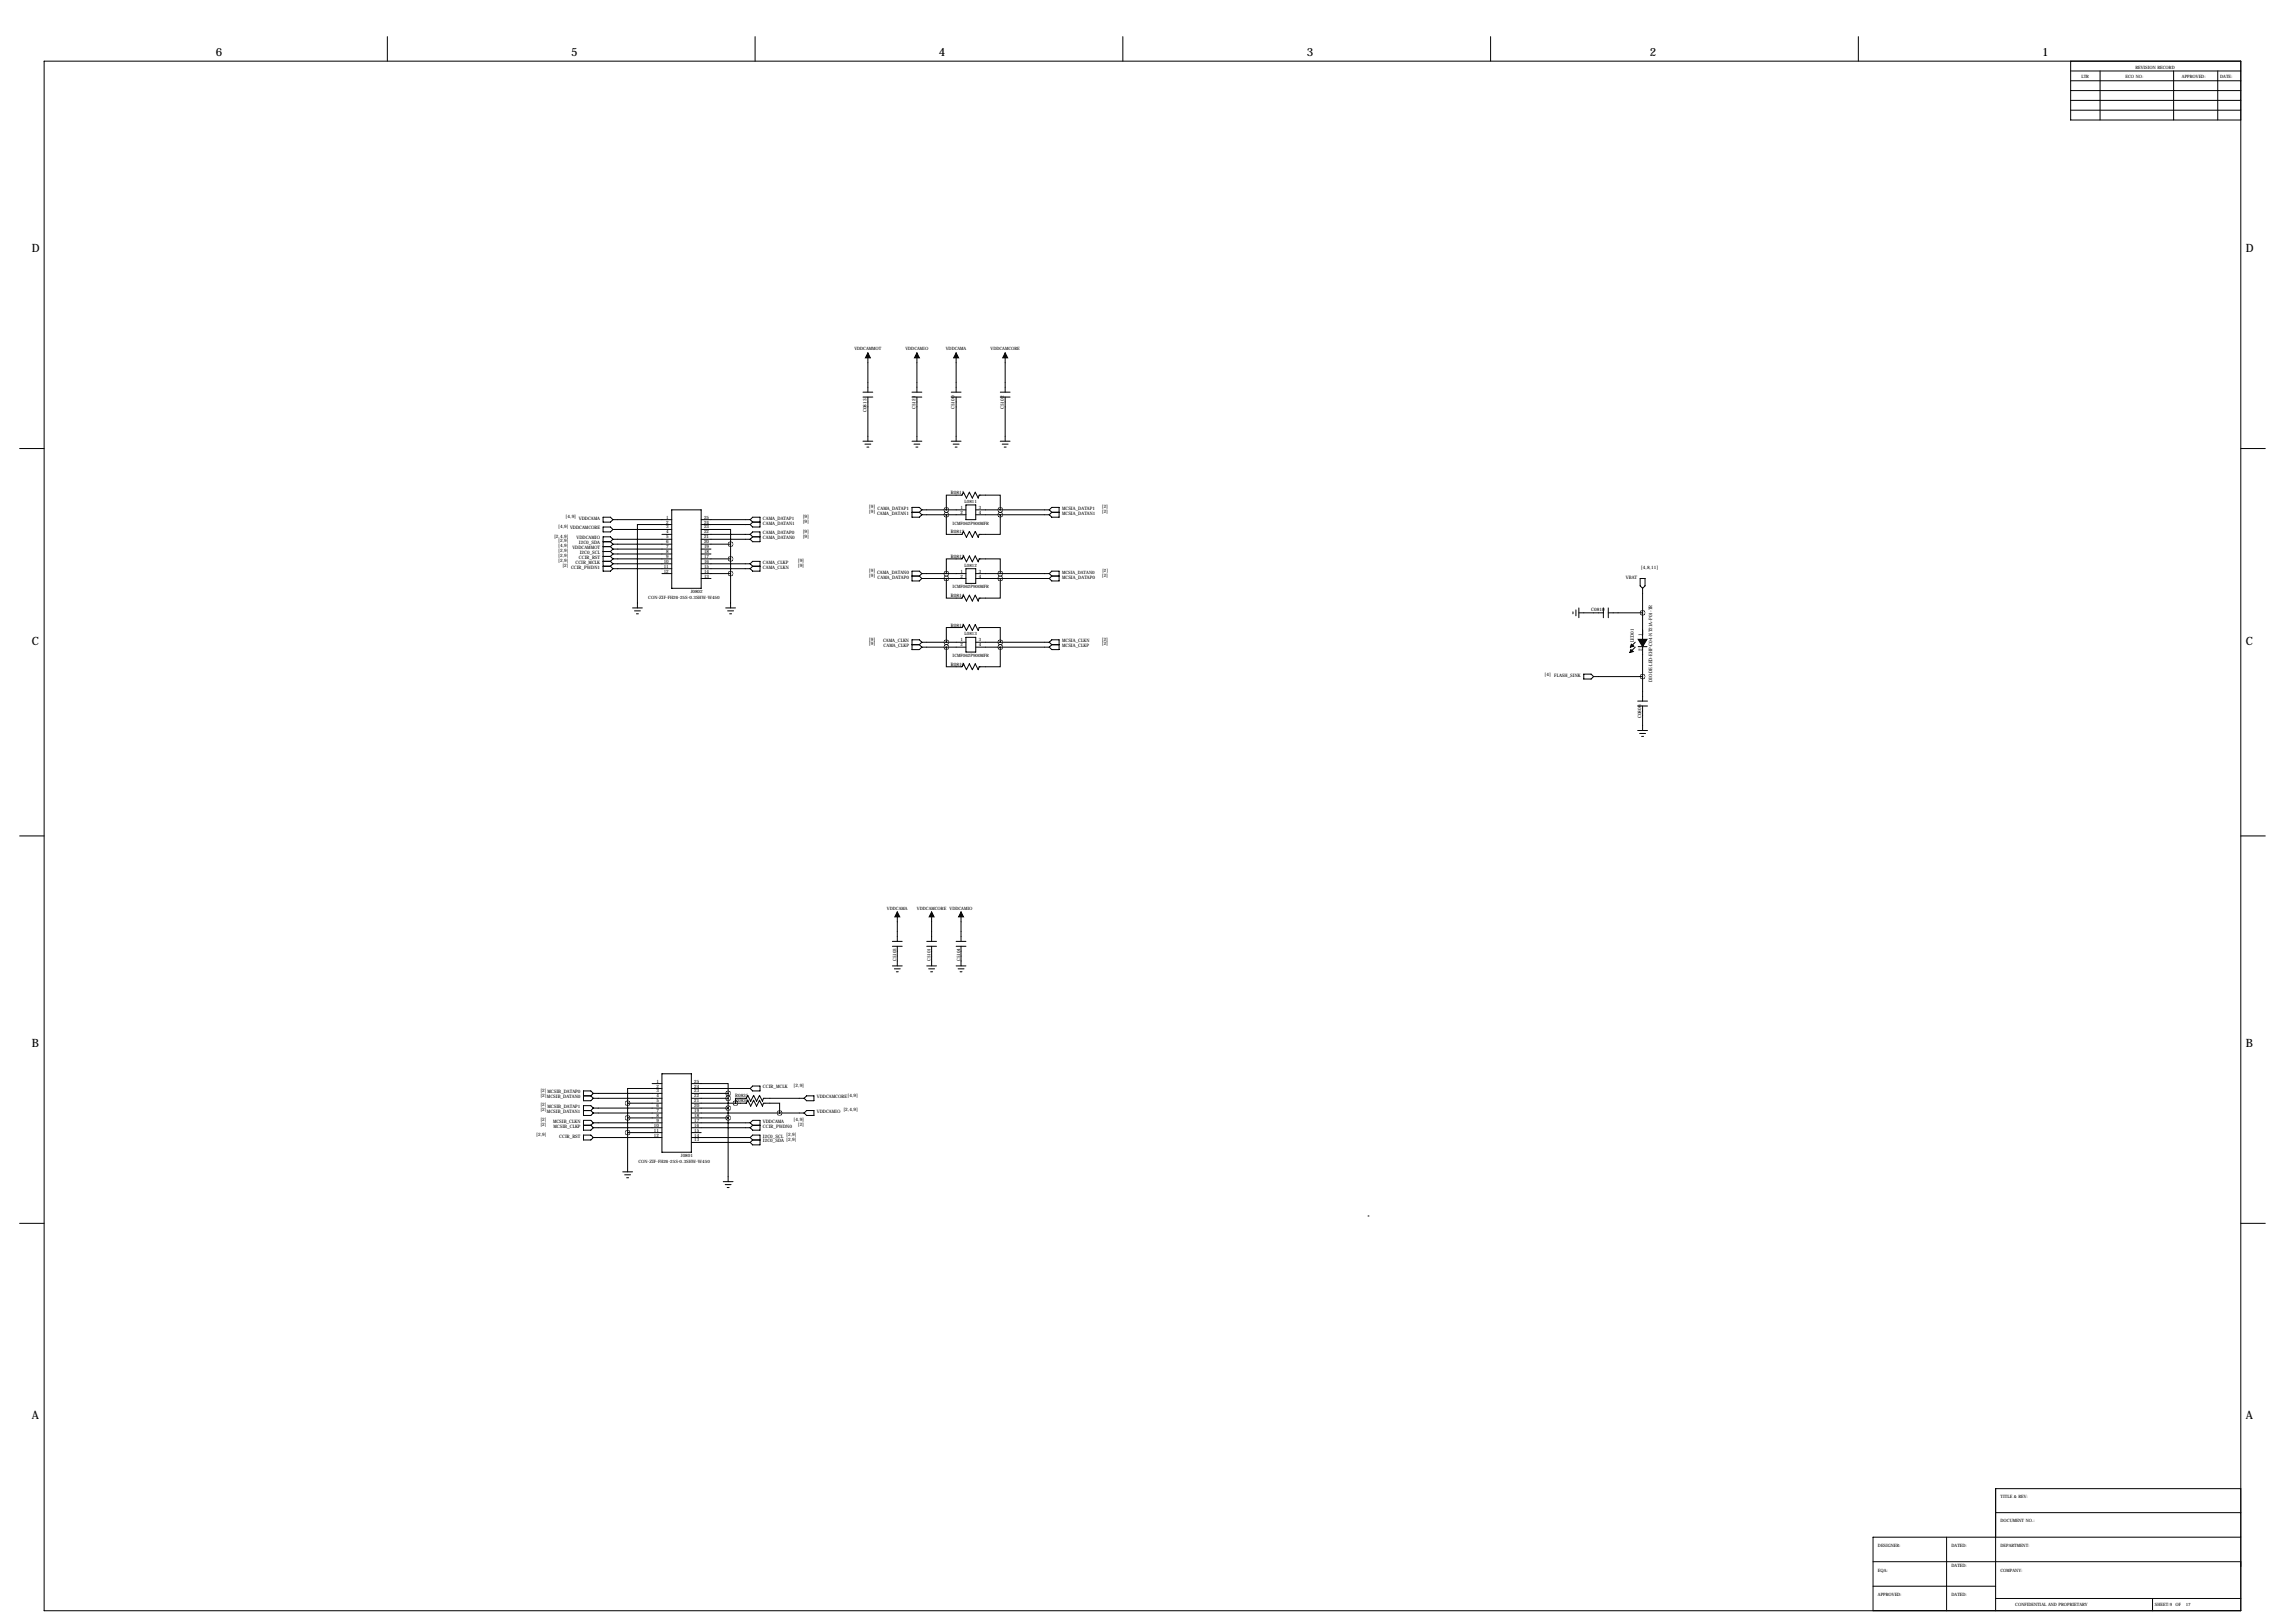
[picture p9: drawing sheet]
<svg xmlns="http://www.w3.org/2000/svg" width="1189mm" height="841mm" viewBox="0 0 1189 841" stroke-linecap="round" stroke-linejoin="round" font-family="sans-serif">
<defs><g id="words">
<g font-size="5.9">
<text x="112" y="29">6</text>
<text x="296" y="29">5</text>
<text x="486" y="29">4</text>
<text x="677" y="29">3</text>
<text x="855" y="29">2</text>
<text x="1058" y="29">1</text>
<text x="17" y="131">D</text>
<text x="1163" y="131">D</text>
<text x="17" y="334">C</text>
<text x="1163" y="334">C</text>
<text x="17" y="542">B</text>
<text x="1163" y="542">B</text>
<text x="17" y="735">A</text>
<text x="1163" y="735">A</text>
</g>
<g font-size="2.4">
<text x="449" y="213" transform="rotate(-90 449 213)">C0813</text>
<text x="474" y="212" transform="rotate(-90 474 212)">C5121</text>
<text x="495" y="212" transform="rotate(-90 495 212)">C5100</text>
<text x="520" y="212" transform="rotate(-90 520 212)">C5102</text>
<text x="493" y="256">R0811</text>
<text x="450" y="263">[9]</text>
<text x="571" y="263">[2]</text>
<text x="293" y="268">[4,9]</text>
<text x="300" y="269">VDDCAMA</text>
<text x="395" y="269">CAMA_DATAP1</text>
<text x="416" y="268">[9]</text>
<text x="450" y="266">[9]</text>
<text x="454" y="267">CAMA_DATAN1</text>
<text x="455" y="264">CAMA_DATAP1</text>
<text x="550" y="264">MCSIA_DATAP1</text>
<text x="550" y="267">MCSIA_DATAN1</text>
<text x="571" y="266">[2]</text>
<text x="289" y="273">[4,9]</text>
<text x="295" y="274">VDDCAMCORE</text>
<text x="395" y="272">CAMA_DATAN1</text>
<text x="416" y="276">[9]</text>
<text x="416" y="271">[9]</text>
<text x="287" y="278">[2,4,9]</text>
<text x="289" y="281">[2,9]</text>
<text x="299" y="279">VDDCAMIO</text>
<text x="300" y="282">I2C0_SDA</text>
<text x="395" y="279">CAMA_DATAN0</text>
<text x="395" y="277">CAMA_DATAP0</text>
<text x="416" y="278">[9]</text>
<text x="493" y="276">R0812</text>
<text x="289" y="284">[4,9]</text>
<text x="289" y="286">[2,9]</text>
<text x="296" y="284">VDDCAMMOT</text>
<text x="300" y="287">I2C0_SCL</text>
<text x="289" y="289">[2,9]</text>
<text x="289" y="291">[2,9]</text>
<text x="291" y="294">[2]</text>
<text x="298" y="292">CCIR_MCLK</text>
<text x="300" y="289">CCIR_RST</text>
<text x="395" y="292">CAMA_CLKP</text>
<text x="413" y="294">[9]</text>
<text x="413" y="291">[9]</text>
<text x="493" y="289">R0813</text>
<text x="296" y="295">CCIR_PWDN1</text>
<text x="395" y="295">CAMA_CLKN</text>
<text x="450" y="296">[9]</text>
<text x="450" y="299">[9]</text>
<text x="454" y="297">CAMA_DATAN0</text>
<text x="455" y="300">CAMA_DATAP0</text>
<text x="550" y="300">MCSIA_DATAP0</text>
<text x="571" y="299">[2]</text>
<text x="842" y="300">VBAT</text>
<text x="850" y="295">[4,8,11]</text>
<text x="493" y="309">R0814</text>
<text x="824" y="317">C0810</text>
<text x="493" y="325">R0815</text>
<text x="851" y="330" transform="rotate(-90 851 330)">1</text>
<text x="450" y="332">[9]</text>
<text x="450" y="334">[9]</text>
<text x="457" y="333">CAMA_CLKN</text>
<text x="458" y="335">CAMA_CLKP</text>
<text x="550" y="333">MCSIA_CLKN</text>
<text x="550" y="335">MCSIA_CLKP</text>
<text x="571" y="332">[2]</text>
<text x="571" y="334">[2]</text>
<text x="846" y="333" transform="rotate(-90 846 333)">LED01</text>
<text x="851" y="337" transform="rotate(-90 851 337)">2</text>
<text x="493" y="345">R0816</text>
<text x="800" y="350">[4]</text>
<text x="805" y="350">FLASH_SINK</text>
<text x="856" y="353" transform="rotate(-90 856 353)">DIODE-LED-EHP-C04-NT21A-P01-TR</text>
<text x="850" y="372" transform="rotate(-90 850 372)">C0806</text>
<text x="395" y="564">CCIR_MCLK</text>
<text x="411" y="563">[2,9]</text>
<text x="280" y="565">[2]</text>
<text x="280" y="568">[2]</text>
<text x="283" y="569">MCSIB_DATAN0</text>
<text x="284" y="566">MCSIB_DATAP0</text>
<text x="381" y="568">R0835</text>
<text x="423" y="569">VDDCAMCORE</text>
<text x="439" y="568">[4,9]</text>
<text x="280" y="573">[2]</text>
<text x="280" y="576">[2]</text>
<text x="284" y="574">MCSIB_DATAP1</text>
<text x="381" y="571">R0836</text>
<text x="437" y="576">[2,4,9]</text>
<text x="280" y="581">[2]</text>
<text x="283" y="577">MCSIB_DATAN1</text>
<text x="286" y="582">MCSIB_CLKN</text>
<text x="395" y="582">VDDCAMA</text>
<text x="411" y="581">[4,9]</text>
<text x="423" y="577">VDDCAMIO</text>
<text x="280" y="583">[2]</text>
<text x="287" y="584">MCSIB_CLKP</text>
<text x="395" y="584">CCIR_PWDN0</text>
<text x="413" y="583">[2]</text>
<text x="278" y="588">[2,9]</text>
<text x="290" y="589">CCIR_RST</text>
<text x="395" y="592">I2C0_SDA</text>
<text x="395" y="589">I2C0_SCL</text>
<text x="407" y="591">[2,9]</text>
<text x="407" y="588">[2,9]</text>
</g>
<g font-size="2.3">
<text x="1106" y="35">REVISION RECORD</text>
<text x="1078" y="41">LTR</text>
<text x="1101" y="41">ECO NO:</text>
<text x="1130" y="41">APPROVED:</text>
<text x="1150" y="41">DATE:</text>
<text x="443" y="182">VDDCAMMOT</text>
<text x="469" y="182">VDDCAMIO</text>
<text x="490" y="182">VDDCAMA</text>
<text x="513" y="182">VDDCAMCORE</text>
<text x="498" y="264">1</text>
<text x="500" y="261">L0811</text>
<text x="507" y="264">3</text>
<text x="345" y="269">1</text>
<text x="365" y="269">25</text>
<text x="498" y="266">2</text>
<text x="507" y="266">4</text>
<text x="345" y="271">2</text>
<text x="345" y="274">3</text>
<text x="365" y="271">24</text>
<text x="365" y="274">23</text>
<text x="493" y="272">ICMF062P900MFR</text>
<text x="345" y="276">4</text>
<text x="345" y="279">5</text>
<text x="345" y="281">6</text>
<text x="365" y="276">22</text>
<text x="365" y="279">21</text>
<text x="365" y="281">20</text>
<text x="345" y="284">7</text>
<text x="345" y="286">8</text>
<text x="365" y="284">19</text>
<text x="365" y="286">18</text>
<text x="344" y="292">10</text>
<text x="345" y="289">9</text>
<text x="365" y="289">17</text>
<text x="365" y="292">16</text>
<text x="500" y="294">L0812</text>
<text x="344" y="294">11</text>
<text x="344" y="297">12</text>
<text x="365" y="294">15</text>
<text x="365" y="297">14</text>
<text x="365" y="299">13</text>
<text x="498" y="297">1</text>
<text x="498" y="299">2</text>
<text x="507" y="297">3</text>
<text x="507" y="299">4</text>
<text x="550" y="297">MCSIA_DATAN0</text>
<text x="571" y="296">[2]</text>
<text x="493" y="305">ICMF062P900MFR</text>
<text x="336" y="310">CON-ZIF-FH26-25S-0.3SHW-W450</text>
<text x="358" y="307">J0802</text>
<text x="500" y="329">L0813</text>
<text x="498" y="332">1</text>
<text x="498" y="335">2</text>
<text x="507" y="332">3</text>
<text x="507" y="335">4</text>
<text x="493" y="340">ICMF062P900MFR</text>
<text x="459" y="471">VDDCAMA</text>
<text x="475" y="471">VDDCAMCORE</text>
<text x="492" y="471">VDDCAMIO</text>
<text x="464" y="498" transform="rotate(-90 464 498)">C5103</text>
<text x="482" y="498" transform="rotate(-90 482 498)">C5101</text>
<text x="497" y="498" transform="rotate(-90 497 498)">C5104</text>
<text x="340" y="561">1</text>
<text x="340" y="563">2</text>
<text x="360" y="561">25</text>
<text x="360" y="563">24</text>
<text x="340" y="566">3</text>
<text x="340" y="568">4</text>
<text x="360" y="566">23</text>
<text x="360" y="568">22</text>
<text x="340" y="571">5</text>
<text x="340" y="573">6</text>
<text x="360" y="571">21</text>
<text x="360" y="573">20</text>
<text x="340" y="576">7</text>
<text x="340" y="579">8</text>
<text x="340" y="581">9</text>
<text x="360" y="576">19</text>
<text x="360" y="579">18</text>
<text x="360" y="581">17</text>
<text x="339" y="584">10</text>
<text x="339" y="586">11</text>
<text x="360" y="584">16</text>
<text x="360" y="586">15</text>
<text x="339" y="589">12</text>
<text x="360" y="589">14</text>
<text x="360" y="591">13</text>
<text x="353" y="599">J0801</text>
<text x="331" y="603">CON-ZIF-FH26-25S-0.3SHW-W450</text>
<text x="1036" y="776">TITLE &amp; REV:</text>
<text x="1036" y="789">DOCUMENT NO.:</text>
<text x="973" y="801">DESIGNER:</text>
<text x="1011" y="801">DATED:</text>
<text x="1036" y="801">DEPARTMENT:</text>
<text x="973" y="814">EQA:</text>
<text x="1011" y="811">DATED:</text>
<text x="1036" y="814">COMPANY:</text>
<text x="973" y="827">APPROVED:</text>
<text x="1011" y="827">DATED:</text>
<text x="1044" y="832">CONFIDENTIAL AND PROPRIETARY</text>
<text x="1116" y="832">SHEET:9 OF</text>
<text x="1132" y="832">17</text>
</g>
</g></defs>
<g fill="none" stroke="#000" stroke-width=".52">
<path d="M201 19v13M391 19v13M582 19v13M772 19v13M963 19v13M23 32h1138v802h-1138zM1073 32v30h88M1073 37h88M1088 37v25M1126 37v25M1149 37v25M1073 47h88"/>
<path d="M1073 42h88M1073 52h88M1073 57h88M450 183v20M475 183v20M495 183v20M521 183v20M447 206h5M447 203h5M450 206v23M472 206h6M472 203h6"/>
<path d="M475 206v23M493 206h5M493 203h5M495 206v23M518 206h5M518 203h5M521 206v23M10 232h13M447 229h5M448 230h3M449 232h1M472 229h6"/>
<path d="M473 230h4M474 232h1M493 229h5M494 230h3M495 232h1M518 229h5M519 230h3M520 232h1M1161 232h12M312 268h4l1 1-1 1h-4zM312 273h4l1 1-1 2h-4zM317 269h31"/>
<path d="M317 274h31M317 279h31M317 279l-1-1h-4v18h4l1-1M317 279l-1 2M343 277h5M348 272h-18v43M348 264h15v41h-15zM363 274h15v8M363 269h26M363 272h26M363 277h26M363 279h26"/>
<path d="M389 269l1-1h4v5h-4l-1-1M389 277l1-1h4v5h-4l-1-2M389 277l1 1M389 269l1 1M390 270h4M390 278h4M390 278l-1 1M390 270l-1 2M472 265h4M476 265l2 2M478 264h22M478 267h22"/>
<path d="M478 264l-2-1h-4v5h4l2-1M478 264l-2 1M490 264v-8h8l1-1 2 3 1-3 2 3 1-3 2 3v-2h11v8M490 267v10h8l1-2 2 3 1-3 2 3 1-3 2 3v-1h11v-10M500 262h5v7h-5zM505 264h39M505 267h39M544 264l1-1h4v5h-4l-1-1M544 264l1 1M545 265h4M545 265l-1 2M312 281h4"/>
<path d="M312 283h4M312 286h4M312 288h4M312 291h4M312 293h4M316 281l1 1M316 283l1 1M316 286l1 1M316 288l1 1M316 291l1 1M316 293l1 2M317 282h31"/>
<path d="M317 284h31M317 287h31M317 289h31M317 292h31M317 295h31M317 282l-1 1M317 284l-1 2M317 287l-1 1M317 289l-1 2M317 292l-1 1M343 297h5M363 297h15"/>
<path d="M363 289h15M363 282h15M363 284h5M363 287h5M363 292h26M363 295h26M363 300h5M378 282v33M389 292l1-1h4v5h-4l-1-1M389 292l1 1M390 293h4M390 293l-1 2"/>
<path d="M472 298h4M476 298l2 2M478 297h22M478 300h22M478 297l-2-1h-4v5h4l2-1M478 297l-2 1M490 297v-8h8l1-1 2 3 1-3 2 3 1-3 2 3v-2h11v8M490 300v10h8l1-2 2 3 1-3 2 3 1-3 2 3v-1h11v-10M500 295h5v7h-5zM505 297h39M505 300h39M544 297l1-1h4v5h-4l-1-1"/>
<path d="M544 297l1 1M545 298h4M545 298l-1 2M850 300h2v3l-1 2-1-2zM328 315h5M329 316h3M330 318h1M376 315h5M377 316h3M378 318h1M815 317v1M816 316v3"/>
<path d="M818 317h13M818 315v5M831 315v5M833 317h18M833 315v5M851 305v58M472 334h4M476 334l2 1M478 333h22M478 335h22M478 333l-2 1M478 333l-2-2h-4v5h4l2-1"/>
<path d="M490 333v-8h8l1-1 2 3 1-3 2 3 1-3 2 3v-2h11v8M490 335v10h8l1-1 2 3 1-3 2 3 1-3 2 3v-2h11v-10M500 330h5v8h-5zM505 333h39M505 335h39M544 333l1-2h4v5h-4l-1-1M544 333l1 1M545 334h4M545 334l-1 1M847 333l-2 2M847 335l-2 3M849 335h4"/>
<path d="M820 349h4l1 1-1 2h-4zM825 350h26M848 366h5M848 363h5M848 378h5M849 380h3M851 366v12M850 381h1M10 433h13M1161 433h12M465 472v16M483 472v16"/>
<path d="M498 472v16M462 490h5M462 488h5M465 490v10M480 490h5M480 488h5M483 490v10M495 490h5M495 488h5M498 490v10M462 500h5M463 502h3"/>
<path d="M464 503h1M480 500h5M481 502h3M482 503h1M495 500h5M496 502h3M497 503h1M343 556h15v41h-15zM302 568h4M302 575h4M306 568l1 1M306 575l1 2"/>
<path d="M307 566h36M307 569h36M307 574h36M307 577h36M307 566l-1 2M307 566l-1-1h-4v5h4l1-1M307 574l-1-1h-4v5h4l1-1M307 574l-1 1M325 571h18M325 579h18M325 571v36M338 561h5"/>
<path d="M343 564h-18v7M358 561h19v5M358 574h19M358 571h29v-1l2 3 1-3 2 3 1-3 2 3v-2h9v6M358 564h31M358 566h19M358 569h19M358 577h59M358 579h19M377 566v46M390 563h4v2h-4l-1-1zM417 569h-22v1l-2-3-1 3-2-3-1 3-2-3v2h-6v2"/>
<path d="M417 569l1-1h4v2h-4zM418 575h4v3h-4l-1-1zM302 588h4l1 1-1 1h-4zM302 583h4M306 583l1 1M307 582h36M307 584h36M307 589h36M307 582l-1-2h-4v5h4l1-1M307 582l-1 1M325 587h18M358 582h31"/>
<path d="M358 584h31M358 587h5M358 589h31M358 592h31M389 582l1-2h4v5h-4l-1-1M389 589l1-1h4v5h-4l-1-1M389 589l1 1M389 582l1 1M390 583h4M390 590h4M390 590l-1 2M390 583l-1 1"/>
<path d="M323 607h5M324 609h3M325 610h1M375 612h5M376 614h3M377 615h1M10 634h13M709 630h.1M1161 634h12M1161 771h-127v63M1008 796v38M1034 784h127"/>
<path d="M1161 796h-191v38M970 809h64M1034 809h127M970 822h64M1034 828h127M1115 828v6"/>
</g>
<path d="M450 183l1 2h-3zM475 183l1 2h-2zM495 183l2 2h-3zM521 183l1 2h-3zM845 336l1 1-2 1zM845 334l1 1h-1zM851 331h2l-2 4zM849 331h2v4zM465 472l1 3h-2zM483 472l1 3h-3zM498 472l1 3h-2z" fill="#000" stroke="#000" stroke-width=".52"/>
<path d="M378 297a.5 .5 0 0 0 1 0 .5 .5 0 0 0-1 0zM378 289a.5 .5 0 0 0 1 0 .5 .5 0 0 0-1 0zM378 282a.5 .5 0 0 0 1 0 .5 .5 0 0 0-1 0z" fill="#000" stroke="#000" stroke-width="2.5"/>
<use href="#words"/>
</svg>
